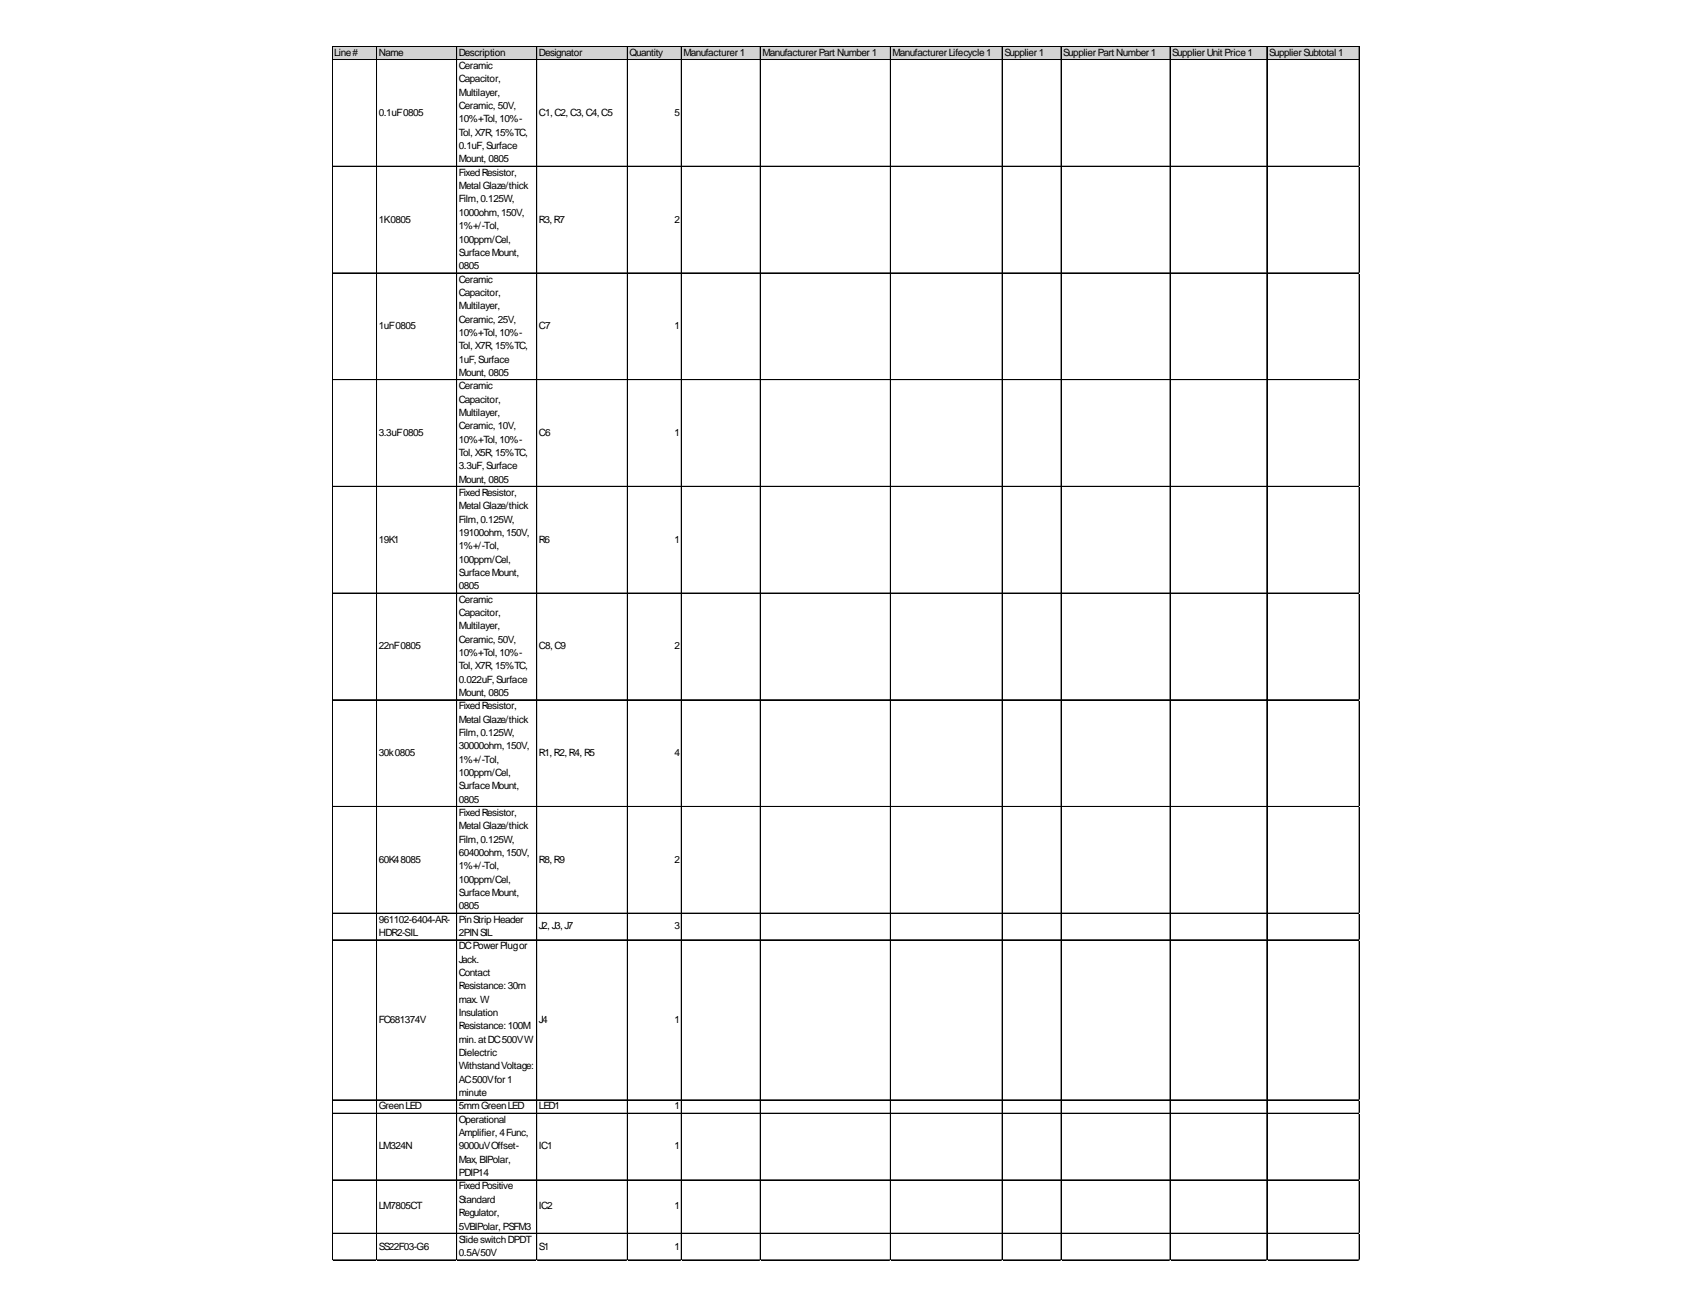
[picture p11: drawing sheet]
<svg xmlns="http://www.w3.org/2000/svg" width="279mm" height="216mm" viewBox="0 0 279 216" stroke-linecap="round" stroke-linejoin="round" font-family="sans-serif">
<defs><g id="words">
<g font-size="1.6">
<text x="55.1" y="9.2">Line#</text>
<text x="62.5" y="9.2">Name</text>
<text x="75.7" y="9.2">Description</text>
<text x="75.7" y="11.4">Ceramic</text>
<text x="88.9" y="9.2">Designator</text>
<text x="103.8" y="9.2">Quantity</text>
<text x="112.7" y="9.2">Manufacturer1</text>
<text x="125.8" y="9.2">ManufacturerPart Number1</text>
<text x="147.2" y="9.2">ManufacturerLifecycle1</text>
<text x="165.7" y="9.2">Supplier1</text>
<text x="175.4" y="9.2">SupplierPart Number1</text>
<text x="193.4" y="9.2">SupplierUnit Price1</text>
<text x="209.3" y="9.2">SupplierSubtotal1</text>
<text x="75.7" y="13.6">Capacitor,</text>
<text x="75.7" y="15.8">Multilayer,</text>
<text x="75.7" y="18">Ceramic, 50V,</text>
<text x="62.5" y="19.1">0.1uF0805</text>
<text x="75.7" y="20.2">10%+Tol, 10%-</text>
<text x="75.7" y="22.4">Tol, X7R,15%TC,</text>
<text x="88.9" y="19.1">C1,C2,C3,C4,C5</text>
<text x="111.3" y="19.1">5</text>
<text x="75.7" y="24.6">0.1uF,Surface</text>
<text x="75.7" y="26.8">Mount, 0805</text>
<text x="75.7" y="29">FixedResistor,</text>
<text x="75.7" y="31.2">MetalGlaze/thick</text>
<text x="75.7" y="33.4">Film,0.125W,</text>
<text x="75.7" y="35.6">1000ohm,150V,</text>
<text x="62.5" y="36.7">1K0805</text>
<text x="75.7" y="37.8">1%+/-Tol,</text>
<text x="75.7" y="40">100ppm/Cel,</text>
<text x="88.9" y="36.7">R3,R7</text>
<text x="111.3" y="36.7">2</text>
<text x="75.7" y="42.2">SurfaceMount,</text>
<text x="75.7" y="44.4">0805</text>
<text x="75.7" y="46.6">Ceramic</text>
<text x="75.7" y="48.8">Capacitor,</text>
<text x="75.7" y="51">Multilayer,</text>
<text x="75.7" y="53.2">Ceramic, 25V,</text>
<text x="62.5" y="54.3">1uF0805</text>
<text x="75.7" y="55.4">10%+Tol, 10%-</text>
<text x="75.7" y="57.6">Tol, X7R,15%TC,</text>
<text x="75.7" y="59.8">1uF,Surface</text>
<text x="88.9" y="54.3">C7</text>
<text x="111.3" y="54.3">1</text>
<text x="75.7" y="62">Mount, 0805</text>
<text x="75.7" y="64.2">Ceramic</text>
<text x="62.5" y="71.9">3.3uF0805</text>
<text x="75.7" y="66.4">Capacitor,</text>
<text x="75.7" y="68.6">Multilayer,</text>
<text x="75.7" y="70.8">Ceramic, 10V,</text>
<text x="88.9" y="71.9">C6</text>
<text x="111.3" y="71.9">1</text>
<text x="75.7" y="73">10%+Tol, 10%-</text>
<text x="75.7" y="75.2">Tol, X5R,15%TC,</text>
<text x="75.7" y="77.4">3.3uF,Surface</text>
<text x="75.7" y="79.6">Mount, 0805</text>
<text x="75.7" y="81.8">FixedResistor,</text>
<text x="75.7" y="84">MetalGlaze/thick</text>
<text x="62.5" y="89.5">19K1</text>
<text x="75.7" y="86.2">Film,0.125W,</text>
<text x="75.7" y="88.4">19100ohm,150V,</text>
<text x="88.9" y="89.5">R6</text>
<text x="111.3" y="89.5">1</text>
<text x="75.7" y="90.6">1%+/-Tol,</text>
<text x="75.7" y="92.8">100ppm/Cel,</text>
<text x="75.7" y="95">SurfaceMount,</text>
<text x="75.7" y="97.2">0805</text>
<text x="75.7" y="99.4">Ceramic</text>
<text x="75.7" y="101.6">Capacitor,</text>
<text x="62.5" y="107.1">22nF0805</text>
<text x="75.7" y="103.8">Multilayer,</text>
<text x="75.7" y="106">Ceramic, 50V,</text>
<text x="88.9" y="107.1">C8,C9</text>
<text x="111.3" y="107.1">2</text>
<text x="75.7" y="108.2">10%+Tol, 10%-</text>
<text x="75.7" y="110.4">Tol, X7R,15%TC,</text>
<text x="75.7" y="112.6">0.022uF,Surface</text>
<text x="75.7" y="114.8">Mount, 0805</text>
<text x="75.7" y="117">FixedResistor,</text>
<text x="75.7" y="119.2">MetalGlaze/thick</text>
<text x="62.5" y="124.7">30k0805</text>
<text x="75.7" y="121.4">Film,0.125W,</text>
<text x="75.7" y="123.6">30000ohm,150V,</text>
<text x="75.7" y="125.8">1%+/-Tol,</text>
<text x="88.9" y="124.7">R1,R2,R4,R5</text>
<text x="111.3" y="124.7">4</text>
<text x="75.7" y="128">100ppm/Cel,</text>
<text x="75.7" y="130.2">SurfaceMount,</text>
<text x="75.7" y="132.4">0805</text>
<text x="75.7" y="134.6">FixedResistor,</text>
<text x="75.7" y="136.8">MetalGlaze/thick</text>
<text x="62.5" y="142.3">60K48085</text>
<text x="75.7" y="139">Film,0.125W,</text>
<text x="75.7" y="141.2">60400ohm,150V,</text>
<text x="75.7" y="143.4">1%+/-Tol,</text>
<text x="88.9" y="142.3">R8,R9</text>
<text x="111.3" y="142.3">2</text>
<text x="75.7" y="145.6">100ppm/Cel,</text>
<text x="75.7" y="147.8">SurfaceMount,</text>
<text x="75.7" y="150">0805</text>
<text x="62.5" y="152.2">961102-6404-AR-</text>
<text x="62.5" y="154.4">HDR2-SIL</text>
<text x="75.7" y="152.2">PinStripHeader</text>
<text x="75.7" y="154.4">2PINSIL</text>
<text x="88.9" y="153.3">J2,J3,J7</text>
<text x="111.3" y="153.3">3</text>
<text x="75.7" y="156.6">DCPowerPlugor</text>
<text x="75.7" y="158.8">Jack.</text>
<text x="75.7" y="161">Contact</text>
<text x="75.7" y="163.2">Resistance:30m</text>
<text x="75.7" y="165.4">max.W</text>
<text x="75.7" y="167.6">Insulation</text>
<text x="62.5" y="168.7">FC681374V</text>
<text x="75.7" y="169.8">Resistance:100M</text>
<text x="75.7" y="172">min.atDC500VW</text>
<text x="88.9" y="168.7">J4</text>
<text x="111.3" y="168.7">1</text>
<text x="75.7" y="174.2">Dielectric</text>
<text x="75.7" y="176.4">WithstandVoltage:</text>
<text x="75.7" y="178.6">AC500Vfor1</text>
<text x="62.5" y="183">GreenLED</text>
<text x="75.7" y="180.8">minute</text>
<text x="75.7" y="183">5mmGreenLED</text>
<text x="75.7" y="185.2">Operational</text>
<text x="88.9" y="183">LED1</text>
<text x="111.3" y="183">1</text>
<text x="62.5" y="189.6">LM324N</text>
<text x="75.7" y="187.4">Amplifier, 4Func,</text>
<text x="75.7" y="189.6">9000uVOffset-</text>
<text x="75.7" y="191.8">Max,BIPolar,</text>
<text x="88.9" y="189.6">IC1</text>
<text x="111.3" y="189.6">1</text>
<text x="75.7" y="194">PDIP14</text>
<text x="75.7" y="196.2">FixedPositive</text>
<text x="62.5" y="199.5">LM7805CT</text>
<text x="75.7" y="198.4">Standard</text>
<text x="75.7" y="200.6">Regulator,</text>
<text x="75.7" y="202.8">5VBIPolar, PSFM3</text>
<text x="88.9" y="199.5">IC2</text>
<text x="111.3" y="199.5">1</text>
<text x="62.5" y="206.1">SS22F03-G6</text>
<text x="75.7" y="205">SlideswitchDPDT</text>
<text x="75.7" y="207.2">0.5A/50V</text>
<text x="88.9" y="206.1">S1</text>
<text x="111.3" y="206.1">1</text>
</g>
</g></defs>
<path d="M54.8 7.7h169.5v2.2h-169.5z" fill="#d3d3d3"/>
<g fill="none" stroke="#000" stroke-width=".16">
<path d="M54.8 7.6v200.3M54.9 7.6h169.4M54.9 7.7h169.4M54.9 9.8h169.4M54.9 9.9h169.4M62.1 7.7v200.2M75.3 7.7v200.2M75.4 7.7v200.2M88.5 7.7v200.2M88.6 7.7v200.2M103.5 7.7v200.2M112.4 7.7v200.2"/>
<path d="M125.4 7.7v200.2M146.8 7.7v200.2M146.9 7.7v200.2M165.3 7.7v200.2M175 7.7v200.2M175.1 7.7v200.2M193 7.7v200.2M208.9 7.7v200.2M209 7.7v200.2M224.2 7.7v200.2M54.9 27.4h169.4M54.9 27.5h169.4"/>
<path d="M54.9 45h169.4M54.9 45.1h169.4M54.9 62.6h169.4M54.9 62.7h169.4M54.9 80.2h169.4M54.9 80.3h169.4M54.9 97.8h169.4M54.9 97.9h169.4M54.9 115.4h169.4M54.9 115.5h169.4M54.9 133h169.4M54.9 133.1h169.4"/>
<path d="M54.9 150.6h169.4M54.9 150.7h169.4M54.9 155h169.4M54.9 155.1h169.4M54.9 181.4h169.4M54.9 181.5h169.4M54.9 183.6h169.4M54.9 183.7h169.4M54.9 194.6h169.4M54.9 194.7h169.4M54.9 203.4h169.4M54.9 207.8h169.4"/>
</g>
<path d="M54.8 207.9h.1" fill="none" stroke="#e0e0e0" stroke-width=".16"/>
<path d="M54.8 207.9h.1z" fill="#e0e0e0"/>
<path d="M62.1 207.9h.1" fill="none" stroke="#e0e0e0" stroke-width=".16"/>
<path d="M62.1 207.9h.1z" fill="#e0e0e0"/>
<path d="M75.3 207.9h.1" fill="none" stroke="#e0e0e0" stroke-width=".16"/>
<path d="M75.3 207.9h.1z" fill="#e0e0e0"/>
<path d="M88.5 207.9h.1" fill="none" stroke="#e0e0e0" stroke-width=".16"/>
<path d="M88.5 207.9h.1z" fill="#e0e0e0"/>
<path d="M103.5 207.9h.1" fill="none" stroke="#e0e0e0" stroke-width=".16"/>
<path d="M103.5 207.9h.1z" fill="#e0e0e0"/>
<path d="M112.4 207.9h.1" fill="none" stroke="#e0e0e0" stroke-width=".16"/>
<path d="M112.4 207.9h.1z" fill="#e0e0e0"/>
<path d="M125.4 207.9h.1" fill="none" stroke="#e0e0e0" stroke-width=".16"/>
<path d="M125.4 207.9h.1z" fill="#e0e0e0"/>
<path d="M146.8 207.9h.1" fill="none" stroke="#e0e0e0" stroke-width=".16"/>
<path d="M146.8 207.9h.1z" fill="#e0e0e0"/>
<path d="M165.3 207.9h.1" fill="none" stroke="#e0e0e0" stroke-width=".16"/>
<path d="M165.3 207.9h.1z" fill="#e0e0e0"/>
<path d="M175 207.9h.1" fill="none" stroke="#e0e0e0" stroke-width=".16"/>
<path d="M175 207.9h.1z" fill="#e0e0e0"/>
<path d="M193 207.9h.1" fill="none" stroke="#e0e0e0" stroke-width=".16"/>
<path d="M193 207.9h.1z" fill="#e0e0e0"/>
<path d="M208.9 207.9h.1" fill="none" stroke="#e0e0e0" stroke-width=".16"/>
<path d="M208.9 207.9h.1z" fill="#e0e0e0"/>
<path d="M224.2 207.9h.1" fill="none" stroke="#e0e0e0" stroke-width=".16"/>
<path d="M224.2 207.9h.1z" fill="#e0e0e0"/>
<path d="M224.3 27.4h.1" fill="none" stroke="#e0e0e0" stroke-width=".16"/>
<path d="M224.3 27.4v.1z" fill="#e0e0e0"/>
<path d="M224.3 45h.1" fill="none" stroke="#e0e0e0" stroke-width=".16"/>
<path d="M224.3 45v.1z" fill="#e0e0e0"/>
<path d="M224.3 62.6h.1" fill="none" stroke="#e0e0e0" stroke-width=".16"/>
<path d="M224.3 62.6v.1z" fill="#e0e0e0"/>
<path d="M224.3 80.2h.1" fill="none" stroke="#e0e0e0" stroke-width=".16"/>
<path d="M224.3 80.2v.1z" fill="#e0e0e0"/>
<path d="M224.3 97.8h.1" fill="none" stroke="#e0e0e0" stroke-width=".16"/>
<path d="M224.3 97.8v.1z" fill="#e0e0e0"/>
<path d="M224.3 115.4h.1" fill="none" stroke="#e0e0e0" stroke-width=".16"/>
<path d="M224.3 115.4v.1z" fill="#e0e0e0"/>
<path d="M224.3 133h.1" fill="none" stroke="#e0e0e0" stroke-width=".16"/>
<path d="M224.3 133v.1z" fill="#e0e0e0"/>
<path d="M224.3 150.6h.1" fill="none" stroke="#e0e0e0" stroke-width=".16"/>
<path d="M224.3 150.6v.1z" fill="#e0e0e0"/>
<path d="M224.3 155h.1" fill="none" stroke="#e0e0e0" stroke-width=".16"/>
<path d="M224.3 155v.1z" fill="#e0e0e0"/>
<path d="M224.3 181.4h.1" fill="none" stroke="#e0e0e0" stroke-width=".16"/>
<path d="M224.3 181.4v.1z" fill="#e0e0e0"/>
<path d="M224.3 183.6h.1" fill="none" stroke="#e0e0e0" stroke-width=".16"/>
<path d="M224.3 183.6v.1z" fill="#e0e0e0"/>
<path d="M224.3 194.6h.1" fill="none" stroke="#e0e0e0" stroke-width=".16"/>
<path d="M224.3 194.6v.1z" fill="#e0e0e0"/>
<path d="M224.3 203.4h.1" fill="none" stroke="#e0e0e0" stroke-width=".16"/>
<path d="M224.3 203.4v.1z" fill="#e0e0e0"/>
<path d="M224.3 207.8h.1" fill="none" stroke="#e0e0e0" stroke-width=".16"/>
<path d="M224.3 207.8v.1z" fill="#e0e0e0"/>
<use href="#words"/>
</svg>
